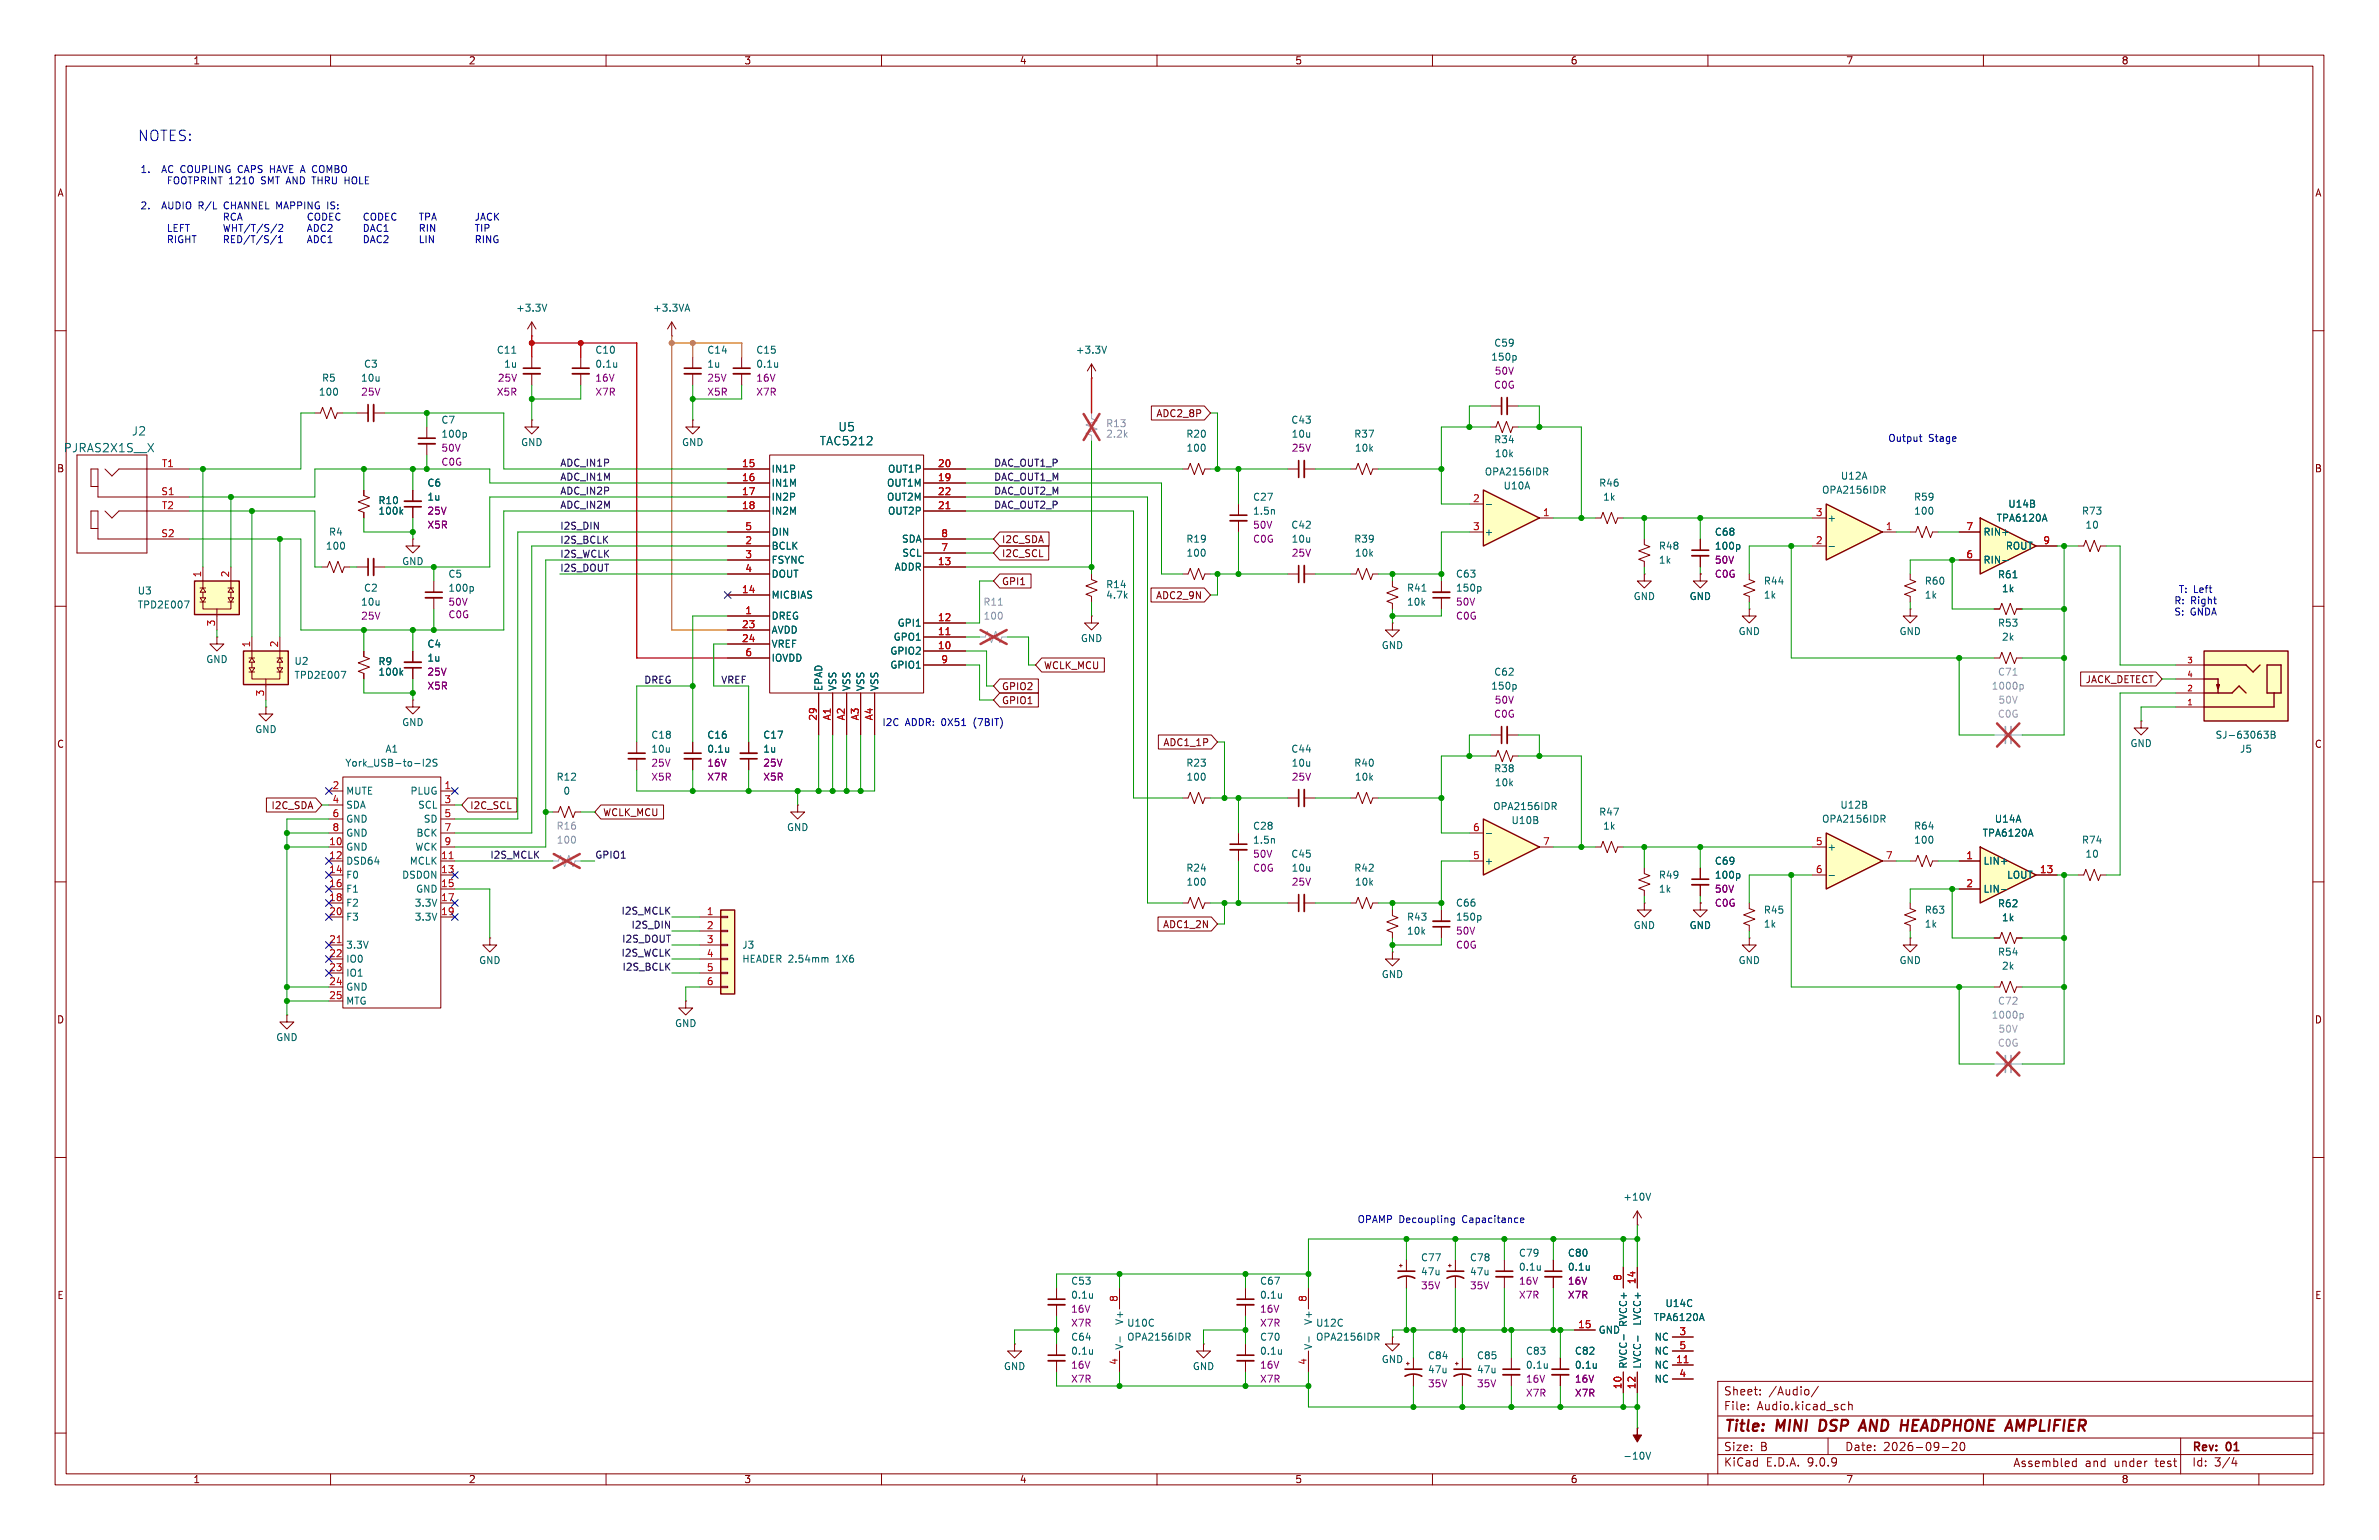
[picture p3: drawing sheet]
<svg xmlns="http://www.w3.org/2000/svg" width="432mm" height="279mm" viewBox="0 0 432 279" stroke-linecap="round" stroke-linejoin="round" font-family="sans-serif">
<defs><g id="words">
<g font-size="2.8" fill="#840000">
<text x="312.8" y="260.3">Title:</text>
<text x="322.5" y="260.3">MINI</text>
<text x="331.1" y="260.3">DSP</text>
<text x="339.3" y="260.3">AND HEADPHONE</text>
<text x="367.5" y="260.3">AMPLIFIER</text>
</g>
<text font-size="2.7" fill="#0000c2" x="25" y="25.8">NOTES:</text>
<g font-size="2.1" fill="#006464">
<text x="11.5" y="82.3">PJRAS2X1S__X</text>
<text x="23.8" y="79.2">J2</text>
<text x="148.7" y="81">TAC5212</text>
<text x="152.1" y="78.5">U5</text>
</g>
<g font-size="2.1" fill="#840000">
<text x="312.8" y="256.1">File:</text>
<text x="312.8" y="253.4">Sheet:</text>
<text x="318.9" y="256.1">Audio.kicad_sch</text>
<text x="321" y="253.4">/Audio/</text>
<text x="312.8" y="263.5">Size:</text>
<text x="319.5" y="263.5">B</text>
<text x="334.8" y="263.5">Date:</text>
<text x="341.8" y="263.5">2026-09-20</text>
<text x="397.8" y="263.7">Rev:</text>
<text x="404.2" y="263.7">01</text>
<text x="312.8" y="266.3">KiCad</text>
<text x="320.5" y="266.3">E.D.A.</text>
<text x="328.1" y="266.3">9.0.9</text>
<text x="364.1" y="266.4">Assembled</text>
<text x="377.2" y="266.4">and</text>
<text x="382.5" y="266.4">under</text>
<text x="390.1" y="266.4">test</text>
<text x="397.8" y="266.3">Id:</text>
<text x="401.9" y="266.3">3/4</text>
</g>
<g font-size="1.8" fill="#840000">
<text x="35" y="11.9">1</text>
<text x="85" y="11.9">2</text>
<text x="135" y="11.9">3</text>
<text x="185" y="11.9">4</text>
<text x="235" y="11.9">5</text>
<text x="285" y="11.9">6</text>
<text x="335" y="11.9">7</text>
<text x="385" y="11.9">8</text>
<text x="10.3" y="35.9">A</text>
<text x="420.1" y="35.9">A</text>
<text x="209.8" y="75.9">ADC2_8P</text>
<text x="10.3" y="85.9">B</text>
<text x="420.1" y="85.9">B</text>
<text x="181.8" y="101.3">I2C_SCL</text>
<text x="181.8" y="98.7">I2C_SDA</text>
<text x="181.8" y="106.4">GPI1</text>
<text x="209.7" y="108.9">ADC2_9N</text>
<text x="181.8" y="125.4">GPIO2</text>
<text x="189.4" y="121.6">WCLK_MCU</text>
<text x="378.5" y="124.1">JACK_DETECT</text>
<text x="181.8" y="128">GPIO1</text>
<text x="10.3" y="135.9">C</text>
<text x="211.1" y="135.6">ADC1_1P</text>
<text x="420.1" y="135.9">C</text>
<text x="49.2" y="147">I2C_SDA</text>
<text x="85.2" y="147">I2C_SCL</text>
<text x="109.4" y="148.3">WCLK_MCU</text>
<text x="211" y="168.6">ADC1_2N</text>
<text x="10.3" y="185.9">D</text>
<text x="420.1" y="185.9">D</text>
<text x="10.3" y="235.9">E</text>
<text x="420.1" y="235.9">E</text>
<text x="35" y="269.3">1</text>
<text x="85" y="269.3">2</text>
<text x="135" y="269.3">3</text>
<text x="185" y="269.3">4</text>
<text x="235" y="269.3">5</text>
<text x="285" y="269.3">6</text>
<text x="335" y="269.3">7</text>
<text x="385" y="269.3">8</text>
</g>
<g font-size="1.8" fill="#0000c2">
<text x="25.4" y="31.6">1.</text>
<text x="25.4" y="33.6">FOOTPRINT</text>
<text x="29.6" y="31.6">AC COUPLING</text>
<text x="41.5" y="33.6">1210</text>
<text x="43.7" y="31.6">CAPS HAVE A COMBO</text>
<text x="47.5" y="33.6">SMT AND THRU HOLE</text>
<text x="25.4" y="38.2">2.</text>
<text x="29.6" y="38.2">AUDIO R/L</text>
<text x="30.6" y="40.2">CODEC CODEC TPA JACK</text>
<text x="41.2" y="38.2">CHANNEL</text>
<text x="50.8" y="38.2">MAPPING</text>
<text x="60.3" y="38.2">IS:</text>
<text x="25.4" y="42.3">LEFT WHT/T/S/2 ADC2 DAC1 RIN TIP</text>
<text x="25.4" y="44.3">RIGHT RED/T/S/1 ADC1 DAC2 LIN RING</text>
<text x="342.6" y="80.4">Output</text>
<text x="350" y="80.4">Stage</text>
<text x="395.4" y="107.8">T: Left</text>
<text x="394.6" y="109.8">R:</text>
<text x="394.6" y="111.9">S:</text>
<text x="397.5" y="111.9">GNDA</text>
<text x="397.6" y="109.8">Right</text>
<text x="160.1" y="131.9">I2C</text>
<text x="164.3" y="131.9">ADDR: 0X51</text>
<text x="177" y="131.9">(7BIT)</text>
<text x="246.3" y="222.1">OPAMP Decoupling</text>
<text x="265.5" y="222.1">Capacitance</text>
</g>
<g font-size="1.8" fill="#006464">
<text x="93.6" y="56.7">+3.3V</text>
<text x="118.4" y="56.7">+3.3VA</text>
<text x="90.1" y="64.4">C11</text>
<text x="108" y="64.4">C10</text>
<text x="128.3" y="64.4">C14</text>
<text x="137.2" y="64.4">C15</text>
<text x="195.2" y="64.4">+3.3V</text>
<text x="270.6" y="65.6">150p</text>
<text x="271.1" y="63.1">C59</text>
<text x="57.8" y="72">100</text>
<text x="58.3" y="69.4">R5</text>
<text x="65.4" y="69.4">10u</text>
<text x="66" y="66.9">C3</text>
<text x="91.4" y="66.9">1u</text>
<text x="108" y="66.9">0.1u</text>
<text x="128.3" y="66.9">1u</text>
<text x="137.2" y="66.9">0.1u</text>
<text x="80" y="77.1">C7</text>
<text x="234.3" y="77.1">C43</text>
<text x="80" y="79.6">100p</text>
<text x="94.5" y="81.1">GND</text>
<text x="123.7" y="81.1">GND</text>
<text x="215.2" y="79.6">R20</text>
<text x="215.3" y="82.1">100</text>
<text x="234.3" y="79.6">10u</text>
<text x="245.7" y="79.6">R37</text>
<text x="245.8" y="82.1">10k</text>
<text x="271.1" y="80.6">R34</text>
<text x="271.2" y="83.2">10k</text>
<text x="77.5" y="88.5">C6</text>
<text x="140" y="86">IN1P</text>
<text x="140" y="88.5">IN1M</text>
<text x="160.9" y="88.5">OUT1M</text>
<text x="161.1" y="86">OUT1P</text>
<text x="269.4" y="86.5">OPA2156IDR</text>
<text x="272.8" y="89">U10A</text>
<text x="290.2" y="88.5">R46</text>
<text x="330.6" y="89.8">OPA2156IDR</text>
<text x="334" y="87.2">U12A</text>
<text x="68.6" y="91.7">R10</text>
<text x="68.6" y="93.6">100k</text>
<text x="77.5" y="91">1u</text>
<text x="140" y="91">IN2P</text>
<text x="140" y="93.6">IN2M</text>
<text x="160.9" y="91">OUT2M</text>
<text x="161.1" y="93.6">OUT2P</text>
<text x="227.3" y="91">C27</text>
<text x="227.3" y="93.6">1.5n</text>
<text x="290.9" y="91">1k</text>
<text x="331.6" y="94.8">+</text>
<text x="347.3" y="91">R59</text>
<text x="347.3" y="93.6">100</text>
<text x="362.3" y="94.8">TPA6120A</text>
<text x="364.4" y="92.3">U14B</text>
<text x="377.8" y="93.6">R73</text>
<text x="59" y="99.9">100</text>
<text x="59.6" y="97.4">R4</text>
<text x="140" y="97.4">DIN</text>
<text x="140" y="99.9">BCLK</text>
<text x="163.6" y="98.7">SDA</text>
<text x="163.7" y="101.2">SCL</text>
<text x="215.2" y="98.7">R19</text>
<text x="215.3" y="101.2">100</text>
<text x="234.3" y="96.1">C42</text>
<text x="234.3" y="98.7">10u</text>
<text x="245.7" y="98.7">R39</text>
<text x="245.8" y="101.2">10k</text>
<text x="269.4" y="97.4">+</text>
<text x="301" y="99.9">R48</text>
<text x="311.2" y="99.9">100p</text>
<text x="311.2" y="97.4">C68</text>
<text x="359.9" y="97.4">RIN+</text>
<text x="364" y="99.9">ROUT</text>
<text x="378.4" y="96.1">10</text>
<text x="66" y="107.5">C2</text>
<text x="72.9" y="102.7">GND</text>
<text x="81.3" y="105">C5</text>
<text x="81.3" y="107.5">100p</text>
<text x="140" y="102.5">FSYNC</text>
<text x="140" y="105">DOUT</text>
<text x="162.3" y="103.7">ADDR</text>
<text x="200.7" y="106.9">R14</text>
<text x="255.3" y="107.5">R41</text>
<text x="264.2" y="107.5">150p</text>
<text x="264.2" y="105">C63</text>
<text x="301" y="102.5">1k</text>
<text x="320" y="106.3">R44</text>
<text x="349.3" y="106.3">R60</text>
<text x="359.9" y="102.5">RIN-</text>
<text x="362.5" y="105.1">R61</text>
<text x="363.3" y="107.7">1k</text>
<text x="24.9" y="108.1">U3</text>
<text x="24.9" y="110.6">TPD2E007</text>
<text x="65.4" y="110.1">10u</text>
<text x="140" y="108.8">MICBIAS</text>
<text x="140" y="112.6">DREG</text>
<text x="162.8" y="113.9">GPI1</text>
<text x="200.7" y="108.8">4.7k</text>
<text x="255.3" y="110.1">10k</text>
<text x="296.4" y="109.1">GND</text>
<text x="306.6" y="109.1">GND</text>
<text x="320" y="108.8">1k</text>
<text x="349.3" y="108.8">1k</text>
<text x="362.5" y="113.9">R53</text>
<text x="77.5" y="117.7">C4</text>
<text x="140" y="115.2">AVDD</text>
<text x="140" y="117.7">VREF</text>
<text x="161.5" y="119">GPIO2</text>
<text x="162.1" y="116.4">GPO1</text>
<text x="196.1" y="116.7">GND</text>
<text x="250.7" y="118">GND</text>
<text x="315.5" y="115.4">GND</text>
<text x="344.7" y="115.4">GND</text>
<text x="363.3" y="116.4">2k</text>
<text x="37.3" y="120.5">GND</text>
<text x="53.3" y="120.8">U2</text>
<text x="53.3" y="123.4">TPD2E007</text>
<text x="68.6" y="120.9">R9</text>
<text x="68.6" y="122.8">100k</text>
<text x="77.5" y="120.2">1u</text>
<text x="140" y="120.2">IOVDD</text>
<text x="149.5" y="125.5" transform="rotate(-90 149.5 125.5)">EPAD</text>
<text x="152" y="125.5" transform="rotate(-90 152 125.5)">VSS</text>
<text x="154.5" y="125.5" transform="rotate(-90 154.5 125.5)">VSS</text>
<text x="157.1" y="125.5" transform="rotate(-90 157.1 125.5)">VSS</text>
<text x="159.6" y="125.5" transform="rotate(-90 159.6 125.5)">VSS</text>
<text x="161.5" y="121.5">GPIO1</text>
<text x="270.6" y="125.3">150p</text>
<text x="271.1" y="122.8">C62</text>
<text x="72.9" y="131.9">GND</text>
<text x="46.2" y="133.2">GND</text>
<text x="69.9" y="136.8">A1</text>
<text x="118.1" y="134.2">C18</text>
<text x="118.1" y="136.8">10u</text>
<text x="128.3" y="134.2">C16</text>
<text x="128.3" y="136.8">0.1u</text>
<text x="138.4" y="136.7">1u</text>
<text x="138.4" y="134.2">C17</text>
<text x="234.3" y="136.8">C44</text>
<text x="386.6" y="135.7">GND</text>
<text x="402" y="134.2">SJ-63063B</text>
<text x="406.5" y="136.8">J5</text>
<text x="62.6" y="139.3">York_USB-to-I2S</text>
<text x="100.9" y="141.8">R12</text>
<text x="215.2" y="139.3">R23</text>
<text x="215.3" y="141.8">100</text>
<text x="234.3" y="139.3">10u</text>
<text x="245.7" y="139.3">R40</text>
<text x="245.8" y="141.8">10k</text>
<text x="271.1" y="140.3">R38</text>
<text x="271.2" y="142.8">10k</text>
<text x="62.7" y="144.4">MUTE</text>
<text x="62.7" y="146.9">SDA</text>
<text x="62.7" y="149.5">GND</text>
<text x="74.4" y="144.4">PLUG</text>
<text x="75.8" y="146.9">SCL</text>
<text x="76.8" y="149.5">SD</text>
<text x="102.2" y="144.4">0</text>
<text x="270.9" y="147.2">OPA2156IDR</text>
<text x="274.2" y="149.7">U10B</text>
<text x="290.2" y="148.2">R47</text>
<text x="330.6" y="149.5">OPA2156IDR</text>
<text x="333.9" y="146.9">U12B</text>
<text x="362" y="149.5">U14A</text>
<text x="62.7" y="152">GND</text>
<text x="62.7" y="154.5">GND</text>
<text x="75.3" y="154.5">WCK</text>
<text x="75.5" y="152">BCK</text>
<text x="142.7" y="151">GND</text>
<text x="227.3" y="150.7">C28</text>
<text x="227.3" y="153.3">1.5n</text>
<text x="234.3" y="155.8">C45</text>
<text x="290.9" y="150.7">1k</text>
<text x="331.6" y="154.5">+</text>
<text x="347.3" y="150.7">R64</text>
<text x="347.3" y="153.3">100</text>
<text x="359.8" y="152">TPA6120A</text>
<text x="377.8" y="153.3">R74</text>
<text x="378.4" y="155.8">10</text>
<text x="62.7" y="157.1">DSD64</text>
<text x="62.7" y="159.6">F0</text>
<text x="72.9" y="159.6">DSDON</text>
<text x="74.3" y="157.1">MCLK</text>
<text x="215.2" y="158.3">R24</text>
<text x="215.3" y="160.9">100</text>
<text x="234.3" y="158.3">10u</text>
<text x="245.7" y="158.3">R42</text>
<text x="245.8" y="160.9">10k</text>
<text x="269.4" y="157.1">+</text>
<text x="301" y="159.6">R49</text>
<text x="311.2" y="159.6">100p</text>
<text x="311.2" y="157.1">C69</text>
<text x="359.9" y="157.1">LIN+</text>
<text x="364.2" y="159.6">LOUT</text>
<text x="62.7" y="162.2">F1</text>
<text x="62.7" y="164.7">F2</text>
<text x="62.7" y="167.2">F3</text>
<text x="75.2" y="164.7">3.3V</text>
<text x="75.2" y="167.2">3.3V</text>
<text x="75.4" y="162.2">GND</text>
<text x="255.3" y="167.2">R43</text>
<text x="264.2" y="167.2">150p</text>
<text x="264.2" y="164.7">C66</text>
<text x="301" y="162.2">1k</text>
<text x="320" y="166">R45</text>
<text x="349.3" y="166">R63</text>
<text x="359.9" y="162.2">LIN-</text>
<text x="362.5" y="164.8">R62</text>
<text x="363.3" y="167.3">1k</text>
<text x="62.7" y="172.3">3.3V</text>
<text x="134.6" y="172.3">J3</text>
<text x="255.3" y="169.8">10k</text>
<text x="296.4" y="168.8">GND</text>
<text x="306.6" y="168.8">GND</text>
<text x="320" y="168.5">1k</text>
<text x="349.3" y="168.5">1k</text>
<text x="362.5" y="173.6">R54</text>
<text x="62.7" y="174.9">IO0</text>
<text x="62.7" y="177.4">IO1</text>
<text x="62.7" y="179.9">GND</text>
<text x="86.9" y="175.1">GND</text>
<text x="134.6" y="174.9">HEADER 2.54mm</text>
<text x="151.8" y="174.9">1X6</text>
<text x="250.7" y="177.6">GND</text>
<text x="315.5" y="175.1">GND</text>
<text x="344.7" y="175.1">GND</text>
<text x="363.3" y="176.1">2k</text>
<text x="62.7" y="182.5">MTG</text>
<text x="50" y="189.1">GND</text>
<text x="122.4" y="186.5">GND</text>
<text x="294.5" y="218">+10V</text>
<text x="194.3" y="233.3">C53</text>
<text x="228.6" y="233.3">C67</text>
<text x="257.8" y="229">C77</text>
<text x="257.8" y="231.6">47u</text>
<text x="266.7" y="229">C78</text>
<text x="266.7" y="231.6">47u</text>
<text x="275.6" y="228.2">C79</text>
<text x="275.6" y="230.7">0.1u</text>
<text x="284.5" y="228.2">C80</text>
<text x="284.5" y="230.7">0.1u</text>
<text x="194.3" y="235.8">0.1u</text>
<text x="228.6" y="235.8">0.1u</text>
<text x="300.1" y="239.9">TPA6120A</text>
<text x="302.2" y="237.3">U14C</text>
<text x="194.3" y="243.4">C64</text>
<text x="194.3" y="246">0.1u</text>
<text x="204.1" y="245" transform="rotate(-90 204.1 245)">V-</text>
<text x="204.1" y="240.5" transform="rotate(-90 204.1 240.5)">V+</text>
<text x="204.5" y="240.9">U10C</text>
<text x="204.5" y="243.4">OPA2156IDR</text>
<text x="228.6" y="243.4">C70</text>
<text x="228.6" y="246">0.1u</text>
<text x="238.4" y="245" transform="rotate(-90 238.4 245)">V-</text>
<text x="238.4" y="240.5" transform="rotate(-90 238.4 240.5)">V+</text>
<text x="238.8" y="240.9">U12C</text>
<text x="238.8" y="243.4">OPA2156IDR</text>
<text x="276.9" y="246">C83</text>
<text x="285.8" y="246">C82</text>
<text x="290.1" y="242.2">GND</text>
<text x="295.5" y="240.9" transform="rotate(-90 295.5 240.9)">RVCC+</text>
<text x="298" y="240.6" transform="rotate(-90 298 240.6)">LVCC+</text>
<text x="300.2" y="243.4">NC</text>
<text x="300.2" y="246">NC</text>
<text x="182.1" y="248.8">GND</text>
<text x="216.4" y="248.8">GND</text>
<text x="250.7" y="247.5">GND</text>
<text x="259.1" y="246.8">C84</text>
<text x="259.1" y="249.4">47u</text>
<text x="268" y="246.8">C85</text>
<text x="268" y="249.4">47u</text>
<text x="276.9" y="248.5">0.1u</text>
<text x="285.8" y="248.5">0.1u</text>
<text x="295.5" y="248.4" transform="rotate(-90 295.5 248.4)">RVCC-</text>
<text x="298" y="248.4" transform="rotate(-90 298 248.4)">LVCC-</text>
<text x="300.2" y="248.5">NC</text>
<text x="300.2" y="251.1">NC</text>
<text x="294.5" y="265">-10V</text>
</g>
<g font-size="1.8" fill="#840084">
<text x="65.5" y="72">25V</text>
<text x="90.1" y="72">X5R</text>
<text x="90.3" y="69.4">25V</text>
<text x="108" y="69.4">16V</text>
<text x="108" y="72">X7R</text>
<text x="128.3" y="69.4">25V</text>
<text x="128.3" y="72">X5R</text>
<text x="137.2" y="69.4">16V</text>
<text x="137.2" y="72">X7R</text>
<text x="271.1" y="70.7">C0G</text>
<text x="271.2" y="68.2">50V</text>
<text x="80" y="82.1">50V</text>
<text x="234.4" y="82.1">25V</text>
<text x="80" y="84.7">C0G</text>
<text x="77.5" y="93.6">25V</text>
<text x="77.5" y="96.1">X5R</text>
<text x="227.3" y="98.7">C0G</text>
<text x="227.3" y="96.1">50V</text>
<text x="234.4" y="101.2">25V</text>
<text x="311.2" y="105">C0G</text>
<text x="311.2" y="102.5">50V</text>
<text x="65.5" y="112.6">25V</text>
<text x="81.3" y="112.4">C0G</text>
<text x="81.3" y="110.1">50V</text>
<text x="264.2" y="112.6">C0G</text>
<text x="264.2" y="110.1">50V</text>
<text x="77.5" y="122.8">25V</text>
<text x="77.5" y="125.3">X5R</text>
<text x="271.1" y="130.4">C0G</text>
<text x="271.2" y="127.9">50V</text>
<text x="118.1" y="139.3">25V</text>
<text x="118.1" y="141.8">X5R</text>
<text x="128.3" y="139.3">16V</text>
<text x="128.3" y="141.8">X7R</text>
<text x="138.4" y="139.3">25V</text>
<text x="138.4" y="141.8">X5R</text>
<text x="234.4" y="141.8">25V</text>
<text x="227.3" y="155.8">50V</text>
<text x="227.3" y="158.3">C0G</text>
<text x="234.4" y="160.9">25V</text>
<text x="311.2" y="164.7">C0G</text>
<text x="311.2" y="162.2">50V</text>
<text x="264.2" y="172.3">C0G</text>
<text x="264.2" y="169.8">50V</text>
<text x="275.6" y="233.3">16V</text>
<text x="284.5" y="233.3">16V</text>
<text x="194.3" y="238.4">16V</text>
<text x="228.6" y="238.4">16V</text>
<text x="257.8" y="234.1">35V</text>
<text x="266.7" y="234.1">35V</text>
<text x="275.6" y="235.8">X7R</text>
<text x="284.5" y="235.8">X7R</text>
<text x="194.3" y="240.9">X7R</text>
<text x="228.6" y="240.9">X7R</text>
<text x="194.3" y="248.5">16V</text>
<text x="194.3" y="251.1">X7R</text>
<text x="228.6" y="248.5">16V</text>
<text x="228.6" y="251.1">X7R</text>
<text x="259.1" y="251.9">35V</text>
<text x="268" y="251.9">35V</text>
<text x="276.9" y="251.1">16V</text>
<text x="285.8" y="251.1">16V</text>
<text x="276.9" y="253.6">X7R</text>
<text x="285.8" y="253.6">X7R</text>
</g>
<g font-size="1.8" fill="#989898">
<text x="200.7" y="77.7">R13</text>
<text x="200.7" y="79.6">2.2k</text>
<text x="178.4" y="110.1">R11</text>
<text x="178.4" y="112.6">100</text>
<text x="361.4" y="125.3">1000p</text>
<text x="362.6" y="122.8">C71</text>
<text x="100.9" y="150.7">R16</text>
<text x="101" y="153.3">100</text>
<text x="361.4" y="185">1000p</text>
<text x="362.6" y="182.5">C72</text>
</g>
<g font-size="1.8" fill="#a90000">
<text x="29.2" y="89.9">S1</text>
<text x="29.3" y="84.8">T1</text>
<text x="134.6" y="84.8">15</text>
<text x="134.6" y="87.4">16</text>
<text x="134.6" y="89.9">17</text>
<text x="170.1" y="84.8">20</text>
<text x="170.1" y="87.4">19</text>
<text x="170.1" y="89.9">22</text>
<text x="29.3" y="92.5">T2</text>
<text x="134.6" y="92.5">18</text>
<text x="170.1" y="92.5">21</text>
<text x="267.3" y="91.2">2</text>
<text x="280" y="93.7">1</text>
<text x="329.5" y="93.7">3</text>
<text x="29.2" y="97.5">S2</text>
<text x="135.2" y="96.3">5</text>
<text x="135.2" y="98.8">2</text>
<text x="135.2" y="101.3">3</text>
<text x="170.7" y="97.5">8</text>
<text x="170.7" y="100.1">7</text>
<text x="267.3" y="96.3">3</text>
<text x="329.5" y="98.8">2</text>
<text x="342.2" y="96.3">1</text>
<text x="356.8" y="96.3">7</text>
<text x="356.8" y="101.3">6</text>
<text x="370.8" y="98.8">9</text>
<text x="36.6" y="104.8" transform="rotate(-90 36.6 104.8)">1</text>
<text x="41.7" y="104.8" transform="rotate(-90 41.7 104.8)">2</text>
<text x="134.6" y="107.7">14</text>
<text x="135.2" y="103.9">4</text>
<text x="170.1" y="102.6">13</text>
<text x="39.1" y="113.7" transform="rotate(-90 39.1 113.7)">3</text>
<text x="135.2" y="111.5">1</text>
<text x="170.1" y="112.8">12</text>
<text x="45.5" y="117.5" transform="rotate(-90 45.5 117.5)">1</text>
<text x="50.5" y="117.5" transform="rotate(-90 50.5 117.5)">2</text>
<text x="134.6" y="114">23</text>
<text x="134.6" y="116.6">24</text>
<text x="135.2" y="119.1">6</text>
<text x="170.1" y="115.3">11</text>
<text x="170.1" y="117.9">10</text>
<text x="170.7" y="120.4">9</text>
<text x="48" y="126.4" transform="rotate(-90 48 126.4)">3</text>
<text x="148.3" y="130.9" transform="rotate(-90 148.3 130.9)">29</text>
<text x="150.9" y="130.8" transform="rotate(-90 150.9 130.8)">A1</text>
<text x="153.4" y="130.8" transform="rotate(-90 153.4 130.8)">A2</text>
<text x="156" y="130.8" transform="rotate(-90 156 130.8)">A3</text>
<text x="158.5" y="130.8" transform="rotate(-90 158.5 130.8)">A4</text>
<text x="60.3" y="143.3">2</text>
<text x="80.6" y="143.3">1</text>
<text x="60.3" y="145.8">4</text>
<text x="60.3" y="148.3">6</text>
<text x="80.6" y="145.8">3</text>
<text x="80.6" y="148.3">5</text>
<text x="59.6" y="153.4">10</text>
<text x="59.6" y="156">12</text>
<text x="60.3" y="150.9">8</text>
<text x="80" y="156">11</text>
<text x="80.6" y="150.9">7</text>
<text x="80.6" y="153.4">9</text>
<text x="267.3" y="156">5</text>
<text x="267.3" y="150.9">6</text>
<text x="280" y="153.4">7</text>
<text x="329.5" y="153.4">5</text>
<text x="342.2" y="156">7</text>
<text x="356.8" y="156">1</text>
<text x="59.6" y="158.5">14</text>
<text x="59.6" y="161">16</text>
<text x="80" y="158.5">13</text>
<text x="80" y="161">15</text>
<text x="329.5" y="158.5">6</text>
<text x="356.8" y="161">2</text>
<text x="370.2" y="158.5">13</text>
<text x="59.6" y="163.6">18</text>
<text x="59.6" y="166.1">20</text>
<text x="80" y="163.6">17</text>
<text x="80" y="166.1">19</text>
<text x="128.2" y="166.1">1</text>
<text x="59.6" y="171.2">21</text>
<text x="59.6" y="173.7">22</text>
<text x="128.2" y="168.7">2</text>
<text x="128.2" y="171.2">3</text>
<text x="128.2" y="173.7">4</text>
<text x="59.6" y="176.3">23</text>
<text x="59.6" y="178.8">24</text>
<text x="128.2" y="176.3">5</text>
<text x="128.2" y="178.8">6</text>
<text x="59.6" y="181.4">25</text>
<text x="294.4" y="232.5" transform="rotate(-90 294.4 232.5)">8</text>
<text x="296.9" y="233.1" transform="rotate(-90 296.9 233.1)">14</text>
<text x="202.9" y="236.3" transform="rotate(-90 202.9 236.3)">8</text>
<text x="237.2" y="236.3" transform="rotate(-90 237.2 236.3)">8</text>
<text x="286.3" y="241">15</text>
<text x="304.7" y="242.3">3</text>
<text x="304.7" y="244.9">5</text>
<text x="202.9" y="247.7" transform="rotate(-90 202.9 247.7)">4</text>
<text x="237.2" y="247.7" transform="rotate(-90 237.2 247.7)">4</text>
<text x="304.1" y="247.4">11</text>
<text x="304.7" y="249.9">4</text>
<text x="294.4" y="252.1" transform="rotate(-90 294.4 252.1)">10</text>
<text x="296.9" y="252.1" transform="rotate(-90 296.9 252.1)">12</text>
</g>
<g font-size="1.8" fill="#0f0f0f">
<text x="101.6" y="89.8">ADC_IN2P</text>
<text x="101.6" y="87.3">ADC_IN1M</text>
<text x="101.6" y="84.7">ADC_IN1P</text>
<text x="180.3" y="87.3">DAC_OUT1_M</text>
<text x="180.3" y="89.8">DAC_OUT2_M</text>
<text x="180.3" y="84.7">DAC_OUT1_P</text>
<text x="101.6" y="92.4">ADC_IN2M</text>
<text x="180.3" y="92.4">DAC_OUT2_P</text>
<text x="101.6" y="98.7">I2S_BCLK</text>
<text x="101.6" y="96.2">I2S_DIN</text>
<text x="101.6" y="101.3">I2S_WCLK</text>
<text x="101.6" y="103.8">I2S_DOUT</text>
<text x="116.8" y="124.1">DREG</text>
<text x="130.8" y="124.1">VREF</text>
<text x="88.9" y="155.9">I2S_MCLK</text>
<text x="107.9" y="155.9">GPIO1</text>
<text x="112.7" y="166">I2S_MCLK</text>
<text x="112.7" y="173.6">I2S_WCLK</text>
<text x="112.8" y="171.1">I2S_DOUT</text>
<text x="114.5" y="168.6">I2S_DIN</text>
<text x="112.9" y="176.2">I2S_BCLK</text>
</g>
<g font-size="1.8" fill="#a1a1a1">
<text x="362.5" y="130.4">C0G</text>
<text x="362.6" y="127.9">50V</text>
<text x="362.5" y="190.1">C0G</text>
<text x="362.6" y="187.6">50V</text>
</g>
<g font-size="1.4" fill="#a90000">
<text x="396.9" y="125.5">2</text>
<text x="396.9" y="122.9">4</text>
<text x="396.9" y="120.4">3</text>
<text x="396.9" y="128">1</text>
</g>
</g></defs>
<path d="M0 0h431.8v279.4h-431.8z" fill="#fff" stroke="#fff" stroke-width=".18"/>
<g fill="none" stroke="#840000" stroke-width=".18">
<path d="M10 10h411.8v259.4h-411.8zM12 12h407.8v255.4h-407.8zM60 10v2M110 10v2M160 10v2M210 10v2M260 10v2M310 10v2M360 10v2M410 10v2M10 60h2M419.8 60h2"/>
<path d="M214.6 85.1h1l.4-1 .8 2 .8-2 .7 2 .4-1h1M10 110h2M198.1 111.8v1.2h1.3l-1.3 1.3-1.3-1.3h1.3M198.1 111.8h.1M346.7 110.5v1.3h1.3l-1.3 1.2-1.3-1.2h1.3M346.7 110.5h.1M346.7 104.1v1.1l1 .3-2 .8 2 .8-2 .7 1 .4v1M361.9 110.5h1.1l.3-1 .8 2 .8-2 .7 2 .4-1h1M419.8 110h2M10 160h2M419.8 160h2M10 210h2"/>
<path d="M419.8 210h2M10 260h2M311.8 256.9h108M317.3 255.6v.2M317.3 254.9v.1M319.5 252.9v.2M319.5 252.2v.1M328.3 252.2v.7M330 251.5l-1.2 1.9M334.5 254.8l.4 .1M334.9 255.7l-.4 .1M335.5 254.9l.3-.1 .3 .1 .1 .9"/>
<path d="M335.5 254.3v1.5M419.7 250.6h-107.9v16.8M419.8 260h2M60 267.4v2M110 267.4v2M160 267.4v2M210 267.4v2M260 267.4v2M310 267.4v2M311.8 263.9h108M311.8 260.9h108M331.8 260.9v3"/>
<path d="M352.5 262.6h1.2M354.3 261.8l.6-.1 .2 .1 .1 .3-.9 1.1h.9M355.9 261.8l.2-.1a.8 .8 0 0 1 .5 .7 .8 .8 0 0 1-.5 .8l-.2-.2-.1-.4zM360 267.4v2M374.9 266h.6M374.9 265.2l.5-.1 .2 .3-.7 .2M376.7 265.1l-.4 .1-.2 .2 .1 .5 .5 .2M382.1 265.2l-.5-.1-.2 .3v.4l.1 .2h.6M388.6 265.2v.2l-.7 .2M389.3 265.1v1M389.4 265.2l-.1 .2M394.5 265.1h.6"/>
<path d="M394.7 264.6v1.3l.4 .2M395.8 260.9v6.5M405.5 264.4l-.4 1.1h.9M405.8 265v1M410 267.4v2"/>
</g>
<path d="M330.4 257.6l-.2 2h.5M337.3 259.6l1-2 .4 2M337.6 259h1M366.2 257.6l.4 1.4" fill="none" stroke="#840000" stroke-width=".4"/>
<path d="M365.4 104.8h.7" fill="none" stroke="#006464" stroke-width=".18"/>
<path d="M359.4 94l10.2 5.1-10.2 5z" fill="#ffffc2"/>
<path d="M359.4 94l10.2 5.1-10.2 5z" fill="none" stroke="#840000" stroke-width=".25"/>
<path d="M64.8 74.9h2M67.8 74.9h2M355.6 96.5h3.8M369.6 99.1h3.8M377.2 99.1h1l.4-1.1 .7 2.1 .8-2.1 .8 2.1 .4-1h1M355.6 101.6h3.8M214.6 144.8h1l.4-1 .8 2 .8-2 .7 2 .4-1h1M283.2 246.4v2M283.2 249.4v2.1" fill="none" stroke="#840000" stroke-width=".18"/>
<path d="M371.1 93.3l.4 1.3M363.5 101.7h1M289.7 247.4v.8M289.7 248.1v.1" fill="none" stroke="#006464" stroke-width=".18"/>
<path d="M66.8 73.4v3.1M281.7 248.4h3" fill="none" stroke="#840000" stroke-width=".3"/>
<path d="M67.8 73.4v3.1M281.7 249.4h3" fill="none" stroke="#840000" stroke-width=".33"/>
<path d="M44.2 118.1h8.1v6.1h-8.1z" fill="#ffffc2"/>
<path d="M44.2 118.1h8.1v6.1h-8.1z" fill="none" stroke="#840000" stroke-width=".25"/>
<g fill="none" stroke="#840000" stroke-width=".18">
<path d="M132.1 85.1h7.6M132.1 87.6h7.6M132.1 90.2h7.6M132.1 92.7h7.6M132.1 96.5h7.6M132.1 99.1h7.6M139.7 82.6h27.9v43.1h-27.9zM167.6 85.1h7.7M167.6 87.6h7.7M167.6 90.2h7.7M167.6 92.7h7.7M167.6 97.8h7.7"/>
<path d="M45.2 119.4h1M45.7 119.4l.5 .7h-1zM45.7 115.6v3.8M50.3 119.4h1M50.8 119.4l.5 .7h-1zM50.8 115.6v3.8M74.9 118.1v2M78.7 105.4v2M78.7 108.5v2M132.1 119.4h7.6M132.1 101.6h7.6M132.1 104.1h7.6"/>
<path d="M132.1 108h7.6M132.1 111.8h7.6M132.1 114.3h7.6M132.1 116.8h7.6M167.6 100.3h7.7M167.6 102.9h7.7M167.6 113h7.7M167.6 115.6h7.7M167.6 118.1h7.7M198.1 104.1v1.1l1 .3-2 .8 2 .8-2 .7 1 .4v1M214.6 104.1h1l.4-1 .8 2.1 .8-2.1 .7 2.1 .4-1.1h1M45.2 121.2h1l-.5 .7z"/>
<path d="M45.2 121.9h1M45.7 121.9v1.3h5.1v-1.3M45.7 120.1v1.1M48.3 128.3v1.2h1.2l-1.2 1.3-1.3-1.3h1.3M48.3 128.3h.1M48.3 123.2v3.8M50.3 121.2h1l-.5 .7zM50.3 121.9h1M50.8 120.1v1.1M74.9 127v1.3h1.3l-1.3 1.2-1.2-1.2h1.2M74.9 127h.1M74.9 121.2v2"/>
<path d="M135.9 134.6v2.1M135.9 137.7v2M148.6 125.7v7.7M151.1 125.7v7.7M153.7 125.7v7.7M156.2 125.7v7.7M158.7 125.7v7.7M167.6 120.7h7.7M144.8 146.1v1.2h1.2l-1.2 1.3-1.3-1.3h1.3M144.8 146.1h.1"/>
</g>
<path d="M85.7 106.4l.2 .3v.3l-.2 .3M61.9 121.8h.9l-.6 1.3" fill="none" stroke="#006464" stroke-width=".18"/>
<path d="M171.7 92.3h.7M171.7 115.2h.7" fill="none" stroke="#a90000" stroke-width=".18"/>
<path d="M77.2 107.4h3.1M73.4 121.2h3.1M134.4 137.7h3" fill="none" stroke="#840000" stroke-width=".3"/>
<path d="M77.2 108.5h3.1M73.4 120.1h3.1M134.4 136.7h3" fill="none" stroke="#840000" stroke-width=".33"/>
<path d="M130.8 165.1h2.5v15.2h-2.5z" fill="#ffffc2"/>
<path d="M130.8 165.1h2.5v15.2h-2.5z" fill="none" stroke="#840000" stroke-width=".25"/>
<g fill="none" stroke="#840000" stroke-width=".18">
<path d="M14 82.6h12.7v17.7h-12.7zM17.8 88.3h-1.3v-3.2h1.3v5.1h16.5M17.8 95.9h-1.3v-3.2h1.3v5.1h16.5M19 85.1l1.3 1.3 1.3-1.3h12.7M19 92.7l1.3 1.3 1.3-1.3h12.7M74.9 97.8v1.3h1.3l-1.3 1.2-1.2-1.2h1.2M74.9 97.8h.1M58.4 102.9h1l.4-1 .8 2 .7-2 .8 2 .4-1h1M64.8 102.9h2M66 118.1v1l1.1 .4-2.1 .8 2.1 .7-2.1 .8 1 .4v1M67.8 102.9h2M388.6 130.8v1.3h-1.3l1.3 1.3 1.3-1.3h-1.3"/>
<path d="M388.6 130.8h.1M59.7 143.5h2.5M59.7 146.1h2.5M59.7 148.6h2.5M59.7 151.1h2.5M59.7 153.7h2.5M59.7 156.2h2.5M59.7 158.8h2.5M62.2 141h17.8v41.9h-17.8zM80 143.5h2.5M80 146.1h2.5M80 148.6h2.5"/>
<path d="M80 151.1h2.5M80 153.7h2.5M80 156.2h2.5M80 158.8h2.5M346.7 156.2h1l.4-1 .8 2 .7-2 .8 2 .4-1h1M59.7 166.4h2.5M59.7 171.5h2.5M59.7 174h2.5M59.7 176.5h2.5M59.7 179.1h2.5M59.7 161.3h2.5M59.7 163.8h2.5"/>
<path d="M80 166.4h2.5M80 161.3h2.5M80 163.8h2.5M88.9 170.2v1.3h1.3l-1.3 1.2-1.3-1.2h1.3M88.9 170.2h.1M127 166.4h3.8M127 168.9h3.8M127 171.5h3.8M127 174h3.8M127 176.5h3.8M127 179.1h3.8M130.8 166.2h1.3v.3h-1.3z"/>
<path d="M130.8 168.8h1.3v.2h-1.3zM130.8 171.3h1.3v.3h-1.3zM130.8 173.9h1.3v.2h-1.3zM130.8 176.4h1.3v.3h-1.3zM130.8 178.9h1.3v.3h-1.3zM52.1 184.2v1.2h1.2l-1.2 1.3-1.3-1.3h1.3M52.1 184.2h.1M59.7 181.6h2.5M124.5 181.6v1.3h1.2l-1.2 1.3-1.3-1.3h1.3M124.5 181.6h.1"/>
</g>
<path d="M72.7 122l.4 .5M73.1 121.7l-.5 .4M76.8 137.7v1.3M77.4 137.9l.5-.2 .2 .4-.8 .9h.8M79.3 137.8l-.5-.1-.2 .2v.3l.6 .3 .1 .3-.2 .2-.5-.1M149.9 173.7l.4 .2v.7" fill="none" stroke="#006464" stroke-width=".18"/>
<path d="M66.8 101.3v3.1" fill="none" stroke="#840000" stroke-width=".3"/>
<path d="M67.8 101.3v3.1" fill="none" stroke="#840000" stroke-width=".33"/>
<path d="M81.5 155.8h.7M61.2 171h.7" fill="none" stroke="#a90000" stroke-width=".18"/>
<path d="M400 118.1h15.3v12.7h-15.3z" fill="#ffffc2"/>
<path d="M400 118.1h15.3v12.7h-15.3zM400 125.7h5.1l1.3-1.2 1.3 1.2M400 120.7h7.7l1.2 1.2 1.3-1.2M400 123.2h2.6v2.5M411.5 120.7h2.5v5h-2.5zM412.7 125.7v2.6h-12.7" fill="none" stroke="#840000" stroke-width=".25"/>
<path d="M402.3 124.2h.5l-.2 .8z" fill="#840000" stroke="#840000" stroke-width=".25"/>
<path d="M270.5 77.5h1l.4-1 .8 2 .7-2 .8 2 .4-1h1M270.5 73.7h2M273.6 73.7h2M395 128.3h5M395 125.7h5M395 123.2h5M395 120.7h5M377.2 158.8h1l.4-1.1 .7 2.1 .8-2.1 .8 2.1 .4-1h1" fill="none" stroke="#840000" stroke-width=".18"/>
<path d="M275 64.5l.2 .2v.4l-.2 .2M410.9 132.7h.8l-.4 .4 .3 .2 .1 .4-.3 .2h-.3M412.2 132.7h.5l.2 .2-.2 .4 .2 .1 .1 .3-.3 .2h-.5zM412.2 133.3h.5" fill="none" stroke="#006464" stroke-width=".18"/>
<path d="M364 131.8v3.1" fill="none" stroke="#a1a1a1" stroke-width=".3"/>
<path d="M365 131.8v3.1" fill="none" stroke="#a1a1a1" stroke-width=".33"/>
<path d="M361.9 133.4h2.1M365 133.4h2" fill="none" stroke="#a1a1a1" stroke-width=".18"/>
<path d="M365.4 122.5h.7M366.8 124.2l.3 .1 .1 .1v.5l-.4 .1" fill="none" stroke="#989898" stroke-width=".18"/>
<path d="M362.5 131.3l4 4.1M366.5 131.3l-4 4.1" fill="none" stroke="#e12e31" stroke-width=".46"/>
<path d="M272.5 72.1v3.1" fill="none" stroke="#840000" stroke-width=".3"/>
<path d="M273.6 72.1v3.1" fill="none" stroke="#840000" stroke-width=".33"/>
<path d="M269.2 88.9l10.2 5.1-10.2 5.1z" fill="#ffffc2"/>
<path d="M269.2 88.9l10.2 5.1-10.2 5.1z" fill="none" stroke="#840000" stroke-width=".25"/>
<path d="M233.7 85.1h2M236.7 85.1h2.1M266.7 96.5h2.5M266.7 91.4h2.5M279.4 94h2.5M289.6 94h1l.4-1 .7 2 .8-2 .7 2 .4-1h1M252.7 105.4v1l1 .4-2 .8 2 .7-2 .8 1 .4v1M261.6 105.4v2M261.6 108.5v2M270.5 137.2h1l.4-1.1 .8 2.1 .7-2.1 .8 2.1 .4-1h1M233.7 144.8h2M236.7 144.8h2.1" fill="none" stroke="#840000" stroke-width=".18"/>
<path d="M269.8 91.5h.9M280.2 84.9h.5l.2 .2-.1 .4-.6 .1M280.5 85.6l.4 .6M258.1 107.3h.7M268.6 106.4l.2 .2v.4l-.2 .3" fill="none" stroke="#006464" stroke-width=".18"/>
<path d="M235.7 83.6v3M260.1 108.5h3M235.7 143.3v3" fill="none" stroke="#840000" stroke-width=".3"/>
<path d="M236.7 83.6v3M260.1 107.4h3M236.7 143.3v3" fill="none" stroke="#840000" stroke-width=".33"/>
<path d="M35.3 105.4h8.1v6.1h-8.1z" fill="#ffffc2"/>
<path d="M35.3 105.4h8.1v6.1h-8.1z" fill="none" stroke="#840000" stroke-width=".25"/>
<g fill="none" stroke="#840000" stroke-width=".18">
<path d="M96.5 58.4l-.7 1.3M96.5 58.4l.8 1.3M96.5 58.4v2.6M121.9 58.4l-.7 1.3M121.9 58.4l.8 1.3M121.9 58.4v2.6M57.1 74.9h1.1l.3-1 .8 2 .8-2 .7 2 .4-1h1M77.5 77.5v2M96.5 61h.1M121.9 61h.1M66 88.9v1l1.1 .4-2.1 .8 2.1 .7-2.1 .8 1 .4v1M74.9 88.9v2"/>
<path d="M74.9 91.9v2.1M77.5 80.5v2.1M224.8 91.4v2.1M224.8 94.5v2M245.1 85.1h1l.4-1 .8 2 .7-2 .8 2 .4-1h1M36.3 108.5h1l-.5 .7zM36.3 109.2h1M36.3 106.7h1M36.8 106.7l.5 .7h-1zM36.8 109.2v1.3h5.1v-1.3M36.8 102.9v3.8M36.8 107.4v1.1"/>
<path d="M39.4 115.6v1.2h1.2l-1.2 1.3-1.3-1.3h1.3M39.4 115.6h.1M39.4 110.5v3.8M41.4 108.5h1l-.5 .7zM41.4 109.2h1M41.4 106.7h1M41.9 106.7l.5 .7h-1zM41.9 102.9v3.8M41.9 107.4v1.1M233.7 104.1h2M236.7 104.1h2.1M245.1 104.1h1l.4-1 .8 2.1 .7-2.1 .8 2.1 .4-1.1h1"/>
<path d="M252.7 113v1.3h1.3l-1.3 1.3-1.2-1.3h1.2M252.7 113h.1M361.9 119.4h1.1l.3-1 .8 2 .8-2 .7 2 .4-1h1M281.9 228.6v2M281.9 231.6v2.1M294.6 229.9v3.8M297.2 229.9v3.8M274.3 246.4v2M274.3 249.4v2.1M285.7 241.3h3.9M294.6 248.9v3.8M297.2 248.9v3.8"/>
<path d="M303.5 247.7h3.8M303.5 242.6h3.8M303.5 245.1h3.8M303.5 250.2h3.8"/>
</g>
<g fill="none" stroke="#006464" stroke-width=".18">
<path d="M99.2 55.2l-.4 1.3M124.5 56.1h.6M124.8 55.2l.4 1.3M84.4 78.5l.3 .2v.4l-.3 .2M72.7 92.8l.4 .5M73.1 92.4l-.5 .5M231.3 92.5v.8M33.5 109h.8l-.5 1.3M288.5 229.6v.9M288.5 230.3l-.1 .1M308.9 238.3l.4 1.3M280.8 247.4v.8"/>
<path d="M280.8 248.1v.1M294.7 242.1v1M297.3 242.4v1"/>
</g>
<path d="M75.9 79.5h3.1M73.4 91.9h3.1M223.3 93.5h3M235.7 102.6v3.1M280.4 230.6h3.1M272.8 248.4h3" fill="none" stroke="#840000" stroke-width=".3"/>
<path d="M73.4 90.9h3.1M75.9 80.5h3.1M223.3 94.5h3M236.7 102.6v3.1M280.4 231.6h3.1M272.8 249.4h3" fill="none" stroke="#840000" stroke-width=".33"/>
<path d="M198.1 74.9v1l1 .4-2 .8 2 .8-2 .7 1 .4v1M177.8 115.6h1l.4-1 .8 2 .7-2 .8 2 .4-1h1" fill="none" stroke="#a1a1a1" stroke-width=".18"/>
<path d="M196.7 75.1l2.9 4.7M199.6 75.1l-2.9 4.7M178 114.3l4.7 2.5M182.7 114.3l-4.7 2.5" fill="none" stroke="#e12e31" stroke-width=".46"/>
<path d="M181.2 109.8h.7" fill="none" stroke="#989898" stroke-width=".18"/>
<path d="M305.7 247.2h.7" fill="none" stroke="#a90000" stroke-width=".18"/>
<path d="M331.5 91.4l10.1 5.1-10.1 5.1z" fill="#ffffc2"/>
<path d="M331.5 91.4l10.1 5.1-10.1 5.1z" fill="none" stroke="#840000" stroke-width=".25"/>
<g fill="none" stroke="#840000" stroke-width=".18">
<path d="M125.7 64.8v2M125.7 67.8v2.1M328.9 94h2.6M328.9 99.1h2.6M341.6 96.5h2.6M346.7 96.5h1l.4-1 .8 2 .7-2 .8 2 .4-1h1M317.5 110.5v1.3h1.3l-1.3 1.2-1.3-1.2h1.3M317.5 110.5h.1M317.5 104.1v1.1l1 .3-2 .8 2 .8-2 .7 1 .4v1M224.8 151.1v2.1M224.8 154.2v2M297.2 219.7l-.8 1.3"/>
<path d="M297.2 219.7l.7 1.3M297.2 219.7v2.6M297.2 222.3h.1M297.2 259.1h.1"/>
</g>
<path d="M332 99.2h1M341.4 88.2h.5l.2 .3-.1 .3-.6 .1M341.7 88.9l.4 .6M231.3 152.2v.8M299.6 216.5l-.4 1.2M298.8 263.5l.4 1.2 .4-1.2" fill="none" stroke="#006464" stroke-width=".18"/>
<path d="M124.2 66.8h3.1M223.3 153.2h3" fill="none" stroke="#840000" stroke-width=".3"/>
<path d="M124.2 67.8h3.1M223.3 154.2h3" fill="none" stroke="#840000" stroke-width=".33"/>
<path d="M297.2 259.1v1.3h.7l-.7 1.2-.8-1.2h.8z" fill="#840000" stroke="#840000" stroke-width=".18"/>
<path d="M269.2 148.6l10.2 5.1-10.2 5.1z" fill="#ffffc2"/>
<path d="M269.2 148.6l10.2 5.1-10.2 5.1z" fill="none" stroke="#840000" stroke-width=".25"/>
<g fill="none" stroke="#840000" stroke-width=".18">
<path d="M105.4 64.8v2M105.4 67.8v2.1M125.7 76.2v1.3h1.3l-1.3 1.2-1.2-1.2h1.2M125.7 76.2h.1M134.6 64.8v2M134.6 67.8v2.1M198.1 68.6h.1M198.1 66l-.7 1.3M198.1 66l.8 1.3M198.1 66v2.6M298.4 97.8v1l1.1 .4-2.1 .7 2.1 .8-2.1 .8 1 .4v1M308.6 97.8v2"/>
<path d="M298.4 104.1v1.3h1.3l-1.3 1.3-1.2-1.3h1.2M298.4 104.1h.1M308.6 104.1v1.3h1.3l-1.3 1.3-1.3-1.3h1.3M308.6 104.1h.1M308.6 100.8v2.1M115.6 134.6v2.1M115.6 137.7v2M125.7 134.6v2.1M125.7 137.7v2M270.5 133.4h2M273.6 133.4h2M100.3 147.3h1l.4-1 .8 2 .8-2 .7 2 .4-1h1"/>
<path d="M245.1 144.8h1l.4-1 .8 2 .7-2 .8 2 .4-1h1M266.7 156.2h2.5M266.7 151.1h2.5M279.4 153.7h2.5M289.6 153.7h1l.4-1 .7 2 .8-2 .7 2 .4-1h1M308.6 157.5v2M214.6 163.8h1l.4-1 .8 2 .8-2 .7 2 .4-1h1M233.7 163.8h2M236.7 163.8h2.1M245.1 163.8h1l.4-1 .8 2 .7-2 .8 2 .4-1h1M252.7 172.7v1.3h1.3l-1.3 1.3-1.2-1.3h1.2M252.7 172.7h.1"/>
<path d="M252.7 165.1v1l1 .4-2 .8 2 .7-2 .8 1 .4v1M261.6 165.1v2M261.6 168.1v2.1M308.6 163.8v1.3h1.3l-1.3 1.3-1.3-1.3h1.3M308.6 163.8h.1M308.6 160.5v2.1M317.5 170.2v1.3h1.3l-1.3 1.2-1.3-1.2h1.3M317.5 170.2h.1M317.5 163.8v1l1 .4-2 .8 2 .8-2 .7 1 .4v1M361.9 179.1h1.1l.3-1 .8 2 .8-2 .7 2 .4-1h1M361.9 170.2h1.1l.3-1 .8 2 .8-2 .7 2 .4-1h1M264.2 247.4h.5"/>
<path d="M264.4 247.1v.6M265.4 246.4v2M265.4 249.4v2.1"/>
</g>
<g fill="none" stroke="#006464" stroke-width=".18">
<path d="M111.9 65.8v.8M111.9 66.5v.1M141.1 65.8v.8M141.1 66.5v.1M200.8 62.8l-.4 1.3M315.6 98.8l.2 .2v.4l-.2 .2M132.3 135.6v.9M132.3 136.4h-.1M275 124.2l.2 .2v.4l-.2 .2M269.8 151.2h.9M281.7 145.6h.5l.3 .3-.2 .3-.6 .1M282 146.3l.5 .6"/>
<path d="M315.6 158.5l.2 .2v.4l-.2 .2M268.6 166.1l.2 .2v.4l-.2 .2"/>
</g>
<path d="M103.9 66.8h3M133.1 66.8h3M307.1 99.8h3M114 136.7h3.1M124.2 136.7h3.1M272.5 131.8v3.1M307.1 159.5h3M235.7 162.3v3.1M260.1 168.1h3M263.9 249.7a3.2 3.2 0 0 1 3.1 0M263.9 248.4h3.1" fill="none" stroke="#840000" stroke-width=".3"/>
<path d="M103.9 67.8h3M133.1 67.8h3M307.1 100.8h3M114 137.7h3.1M124.2 137.7h3.1M273.6 131.8v3.1M236.7 162.3v3.1M260.1 167.1h3M307.1 160.5h3" fill="none" stroke="#840000" stroke-width=".33"/>
<path d="M364 191.5v3.1" fill="none" stroke="#a1a1a1" stroke-width=".3"/>
<path d="M365 191.5v3.1" fill="none" stroke="#a1a1a1" stroke-width=".33"/>
<path d="M100.3 156.2h1l.4-1 .8 2 .8-2 .7 2 .4-1h1M361.9 193h2.1M365 193h2" fill="none" stroke="#a1a1a1" stroke-width=".18"/>
<path d="M366.8 183.9h.3l.1 .2v.5l-.4 .1" fill="none" stroke="#989898" stroke-width=".18"/>
<path d="M100.5 154.9l4.7 2.6M105.2 154.9l-4.7 2.6M362.5 190.9l4 4.2M366.5 190.9l-4 4.2" fill="none" stroke="#e12e31" stroke-width=".46"/>
<path d="M359.4 153.7l10.2 5.1-10.2 5z" fill="#ffffc2"/>
<path d="M359.4 153.7l10.2 5.1-10.2 5z" fill="none" stroke="#840000" stroke-width=".25"/>
<path d="M355.6 156.2h3.8M369.6 158.8h3.8M346.7 163.8v1l1 .4-2 .8 2 .8-2 .7 1 .4v1M355.6 161.3h3.8" fill="none" stroke="#840000" stroke-width=".18"/>
<path d="M368.6 150.4l.4 1.3M363.3 161.4h1" fill="none" stroke="#006464" stroke-width=".18"/>
<path d="M331.5 151.1l10.1 5.1-10.1 5.1z" fill="#ffffc2"/>
<path d="M331.5 151.1l10.1 5.1-10.1 5.1z" fill="none" stroke="#840000" stroke-width=".25"/>
<g fill="none" stroke="#840000" stroke-width=".18">
<path d="M96.5 76.2v1.3h1.3l-1.3 1.2-1.3-1.2h1.3M96.5 76.2h.1M96.5 64.8v2M96.5 67.8v2.1M209 73.7h9.6l1.1 1.2-1.1 1.3h-9.6zM66 88.9v1M66 93v1M74.9 88.9v2M74.9 91.9v2.1M132.1 99.1h7.6M132.1 96.5h7.6M132.1 85.1h7.6"/>
<path d="M132.1 87.6h7.6M132.1 90.2h7.6M132.1 92.7h7.6M167.6 85.1h7.7M167.6 87.6h7.7M167.6 90.2h7.7M167.6 92.7h7.7M167.6 97.8h7.7M181.5 99.1h8.8v2.5h-8.8l-1.2-1.3zM181.5 96.5h8.9v2.6h-8.9l-1.2-1.3zM308.6 97.8v2M355.6 96.5h3.8"/>
<path d="M369.6 99.1h3.8M66 118.1v1M74.9 118.1v2M132.1 101.6h7.6M132.1 104.1h7.6M132.1 108h7.6M132.1 111.8h7.6M132.1 114.3h7.6M132.1 116.8h7.6M132.1 119.4h7.6M167.6 100.3h7.7M167.6 102.9h7.7"/>
<path d="M167.6 113h7.7M167.6 115.6h7.7M167.6 118.1h7.7M181.5 104.1h5.6v2.6h-5.6l-1.2-1.3zM189.1 119.4h11.3v2.5h-11.3l-1.1-1.2zM208.9 106.7h9.7l1.1 1.3-1.1 1.2h-9.7zM308.6 104.1h.1M308.6 100.8v2.1M355.6 101.6h3.8M361.9 110.5h1.1M366 110.5h1M66 122.2v1"/>
<path d="M74.9 121.2v2M125.7 134.6v2.1M125.7 137.7v2M135.9 134.6v2.1M135.9 137.7v2M148.6 125.7v7.7M151.1 125.7v7.7M153.7 125.7v7.7M156.2 125.7v7.7M158.7 125.7v7.7M167.6 120.7h7.7M181.5 123.2h7v2.5h-7l-1.2-1.2z"/>
<path d="M181.5 125.7h7v2.6h-7l-1.2-1.3zM210.2 133.3h9.7l1.1 1.3-1.1 1.3h-9.7zM377.6 121.9h13.7l1.1 1.3-1.1 1.3h-13.7zM48.4 144.8h8.9l1.1 1.3-1.1 1.2h-8.9zM84.9 144.8h8.9v2.5h-8.9l-1.1-1.2zM109.1 146h11.3v2.6h-11.3l-1.2-1.3zM298.4 157.5v1l1.1 .4-2.1 .7 2.1 .8-2.1 .8 1 .3v1.1M308.6 157.5v2M328.9 153.7h2.6M328.9 158.8h2.6M341.6 156.2h2.6M355.6 156.2h3.8"/>
<path d="M369.6 158.8h3.8M210.2 166.4h9.7l1.1 1.2-1.1 1.3h-9.7zM298.4 163.8v1.3h1.3l-1.3 1.3-1.2-1.3h1.2M298.4 163.8h.1M308.6 163.8h.1M308.6 160.5v2.1M346.7 170.2v1.3h1.3l-1.3 1.2-1.3-1.2h1.3M346.7 170.2h.1M355.6 161.3h3.8M361.9 170.2h1.1M366 170.2h1M191.8 233.7v2"/>
<path d="M191.8 236.7v2.1M203.2 233.7v3.8M226.1 233.7v2M226.1 236.7v2.1M237.5 233.7v3.8M254 229.6h.5M254.3 229.4v.5M255.3 228.6v2M255.3 231.6v2.1M262.9 229.6h.5M263.1 229.4v.5M264.2 228.6v2"/>
<path d="M264.2 231.6v2.1M273 228.6v2M273 231.6v2.1M281.9 228.6v2M281.9 231.6v2.1M294.6 229.9v3.8M297.2 229.9v3.8M184.1 243.8v1.3h1.3l-1.3 1.3-1.2-1.3h1.2M184.1 243.8h.1M191.8 243.8v2.1M191.8 246.9v2M203.2 245.1v3.8"/>
<path d="M218.4 243.8v1.3h1.3l-1.3 1.3-1.2-1.3h1.2M218.4 243.8h.1M226.1 243.8v2.1M226.1 246.9v2M237.5 245.1v3.8M252.7 242.6v1.2h1.3l-1.3 1.3-1.2-1.3h1.2M252.7 242.6h.1M255.3 247.4h.5M255.5 247.1v.6M256.5 246.4v2M256.5 249.4v2.1M283.2 246.4v2"/>
<path d="M283.2 249.4v2.1M285.7 241.3h3.9M294.6 248.9v3.8M297.2 248.9v3.8M303.5 247.7h3.8M303.5 242.6h3.8M303.5 245.1h3.8M303.5 250.2h3.8"/>
</g>
<g fill="none" stroke="#006464" stroke-width=".18">
<path d="M92.9 64.1h.7M72.7 92.8l.4 .5M73.1 92.4l-.5 .5M315.6 98.8l.2 .2v.4l-.2 .2M371.1 93.3l.4 1.3M363.5 101.7h1M365.4 104.8h.7M72.7 122l.4 .5M73.1 121.7l-.5 .4M132.3 135.6v.9M132.3 136.4h-.1M315.6 158.5l.2 .2v.4l-.2 .2"/>
<path d="M332 158.8h1M341.4 147.9h.5l.2 .2-.1 .4-.6 .1M341.7 148.6l.4 .6M368.6 150.4l.4 1.3M363.3 161.4h1M198.3 234.7v.8M198.3 235.4l-.1 .1M232.6 234.7v.8M232.6 235.4l-.1 .1M279.6 229.6v.9M279.6 230.3l-.1 .1M288.5 229.6v.9"/>
<path d="M288.5 230.3l-.1 .1M308.9 238.3l.4 1.3M198.3 244.8v.9M198.3 245.6h-.1M203.3 242.5v1M215.3 241.9h.5l.2 .2-.1 .4h-.6M215.6 242.5l.4 .6M232.6 244.8v.9M232.6 245.6h-.1M237.6 242.5v1M249.6 241.9h.5l.2 .2-.1 .4h-.6M249.9 242.5l.4 .6"/>
<path d="M289.7 247.4v.8M289.7 248.1v.1M294.7 242.1v1M297.3 242.4v1"/>
</g>
<path d="M95 66.8h3M190.2 235.7h3.1M224.5 235.7h3.1M253.7 231.9a3.2 3.2 0 0 1 3.1 0M253.7 230.6h3.1M262.6 231.9a3.2 3.2 0 0 1 3.1 0M262.6 230.6h3.1M271.5 230.6h3.1M190.2 245.9h3.1M224.5 245.9h3.1M255 249.7a3.2 3.2 0 0 1 3.1 0M255 248.4h3.1" fill="none" stroke="#840000" stroke-width=".3"/>
<path d="M95 67.8h3M190.2 236.7h3.1M224.5 236.7h3.1M271.5 231.6h3.1M190.2 246.9h3.1M224.5 246.9h3.1" fill="none" stroke="#840000" stroke-width=".33"/>
<g fill="none" stroke="#009600" stroke-width=".18">
<path d="M57.1 74.9h-2.5v10.2h-20.3M62.2 74.9h2.6M69.8 74.9h21.6v10.2h40.7M77.5 74.9v2.6M96.5 69.9v6.3M105.4 69.9v2.5h-8.9M125.7 69.9v6.3M134.6 69.9v2.5h-8.9M219.7 74.9h1.3v10.2M270.5 77.5h-8.9v13.9h5.1M270.5 73.7h-3.8v3.8M275.6 77.5h11.4v16.5"/>
<path d="M275.6 73.7h3.8v3.8M34.3 92.7h22.8v10.2h1.3M36.8 85.1v17.8M41.9 90.2v12.7M45.7 92.7v22.9M50.8 97.8v17.8M66 94v2.5h8.9M66 85.1v3.8M74.9 85.1v3.8M74.9 94v3.8M77.5 82.6v2.5M132.1 99.1h-35.6v52h-14"/>
<path d="M132.1 96.5h-38.1v52.1h-11.5M132.1 92.7h-40.7v21.6h-36.8v-16.5h-20.3M132.1 90.2h-43.2v12.7h-19.1M132.1 87.6h-43.2v-2.5h-31.8v5.1h-22.8M175.3 90.2h33v73.6h6.3M175.3 87.6h35.5v16.5h3.8M175.3 92.7h30.4v52.1h8.9M175.3 85.1h39.3M175.3 97.8h5M198.1 80v24.1M219.7 85.1h14M224.8 85.1v6.3"/>
<path d="M224.8 96.5v7.6M238.8 85.1h6.3M250.2 85.1h11.4M266.7 96.5h-5.1v8.9M281.9 94h7.7M294.6 94h34.3M298.4 94v3.8M308.6 94v3.8M325.1 99.1v20.3h36.8M328.9 99.1h-11.4v5M344.2 96.5h2.5M351.8 96.5h3.8"/>
<path d="M373.4 99.1h3.8M374.6 99.1v34.3h-7.6M382.3 99.1h2.5v21.6h10.2M39.4 114.3v1.3M63.5 102.9h1.3M66 114.3v3.8M74.9 114.3v3.8M78.7 102.9v2.5M78.7 110.5v3.8M101.6 104.1h30.5M132.1 101.6h-33v52.1h-16.6M132.1 111.8h-6.4v22.8"/>
<path d="M132.1 116.8h-2.6v7.7h6.4v10.1M175.3 102.9h22.8M175.3 115.6h2.5M175.3 118.1h3.8v6.4h1.2M175.3 100.3h5M180.3 105.4h-2.5v7.6h-2.5M182.9 115.6h3.8v5.1h1.3M198.1 109.2v2.6M219.7 104.1h14M221 104.1v3.9h-1.3M238.8 104.1h6.3M250.2 104.1h11.4"/>
<path d="M252.7 104.1v1.3M252.7 110.5v2.5M261.6 110.5v1.3h-8.9M298.4 102.9v1.2M308.6 102.9v1.2M317.5 109.2v1.3M346.7 109.2v1.3M354.3 101.6v8.9h7.6M355.6 101.6h-8.9v2.5M355.6 119.4v14h6.3M367 119.4h7.6M367 110.5h7.6"/>
<path d="M48.3 127v1.3M66 123.2v2.5h8.9M74.9 123.2v3.8M125.7 139.7v3.8M125.7 124.5h-10.1v10.1M135.9 139.7v3.8M148.6 133.4v10.1M151.1 133.4v10.1M153.7 133.4v10.1M156.2 133.4v10.1M158.7 133.4v10.1h-43.1v-3.8M175.3 120.7h2.5v6.3h2.5"/>
<path d="M221 134.6h1.2v10.2M270.5 137.2h-8.9v13.9h5.1M270.5 133.4h-3.8v3.8M275.6 137.2h11.4v16.5M275.6 133.4h3.8v3.8M392.4 123.2h2.6M395 125.7h-10.2v33.1h-2.5M395 128.3h-6.4v2.5M52.1 151.1h7.6M52.1 153.7h7.6M58.4 146.1h1.3M59.7 148.6h-7.6v35.6"/>
<path d="M82.5 156.2h17.8M82.5 146.1h1.3M99.1 147.3h1.2M105.4 156.2h2.5M105.4 147.3h2.5M144.8 143.5v2.6M219.7 144.8h14M224.8 144.8v6.3M224.8 156.2v7.6M238.8 144.8h6.3M250.2 144.8h11.4M266.7 156.2h-5.1v8.9"/>
<path d="M281.9 153.7h7.7M294.6 153.7h34.3M298.4 153.7v3.8M308.6 153.7v3.8M325.1 158.8v20.3h36.8M328.9 158.8h-11.4v5M344.2 156.2h2.5M351.8 156.2h3.8M373.4 158.8h3.8M374.6 158.8v34.2h-7.6M52.1 179.1h7.6M82.5 161.3h6.4v8.9"/>
<path d="M121.9 171.5h5.1M121.9 176.5h5.1M121.9 174h5.1M121.9 168.9h5.1M121.9 166.4h5.1M127 179.1h-2.5v2.5M219.7 163.8h14M222.2 163.8v3.8h-1.2M238.8 163.8h6.3M250.2 163.8h11.4M252.7 163.8v1.3M252.7 170.2v2.5"/>
<path d="M261.6 170.2v1.3h-8.9M298.4 162.6v1.2M308.6 162.6v1.2M317.5 168.9v1.3M346.7 168.9v1.3M354.3 161.3v8.9h7.6M355.6 179.1v13.9h6.3M355.6 161.3h-8.9v2.5M367 179.1h7.6M367 170.2h7.6M52.1 181.6h7.6M191.8 238.8v5"/>
<path d="M203.2 231.1v2.6M226.1 231.1v2.6M226.1 238.8v5M237.5 231.1h-45.7v2.6M255.3 224.8v3.8M255.3 233.7v7.6M264.2 224.8v3.8M264.2 233.7v7.6M273 224.8v3.8M273 233.7v7.6M281.9 224.8v3.8M281.9 233.7v7.6"/>
<path d="M294.6 224.8v5.1M297.2 224.8h-59.7v8.9M297.2 222.3v7.6M191.8 241.3h-7.7v2.5M191.8 248.9v2.6h45.7M203.2 248.9v2.6M226.1 241.3h-7.7v2.5M226.1 248.9v2.6M237.5 248.9v6.4h59.7M256.5 241.3v5.1M256.5 251.5v3.8M265.4 241.3v5.1"/>
<path d="M265.4 251.5v3.8M274.3 241.3v5.1M274.3 251.5v3.8M283.2 241.3v5.1M283.2 251.5v3.8M285.7 241.3h-33v1.3M294.6 252.7v2.6M297.2 252.7v6.4"/>
</g>
<path d="M96.5 62.2h19.1v57.2h16.5M96.5 61v3.8M105.4 62.2v2.6M198.1 68.6v6.3" fill="none" stroke="#f00" stroke-width=".25"/>
<path d="M121.9 61v53.3h10.2M121.9 62.2h12.7v2.6M125.7 62.2v2.6" fill="none" stroke="#dd8500" stroke-width=".25"/>
<g fill="none" stroke="#000084" stroke-width=".18">
<path d="M131.5 107.3l1.2 1.3M132.7 107.3l-1.2 1.3M59.1 158.1l1.2 1.3M59.1 155.6l1.2 1.2M59.1 142.9l1.2 1.2M60.3 158.1l-1.2 1.3M60.3 155.6l-1.2 1.2M60.3 142.9l-1.2 1.2M81.9 158.1l1.3 1.3M81.9 142.9l1.3 1.2M83.2 158.1l-1.3 1.3M83.2 142.9l-1.3 1.2"/>
<path d="M59.1 170.8l1.2 1.3M59.1 173.4l1.2 1.2M59.1 163.2l1.2 1.2M59.1 165.8l1.2 1.2M59.1 175.9l1.2 1.2M59.1 160.7l1.2 1.2M60.3 170.8l-1.2 1.3M60.3 173.4l-1.2 1.2M60.3 163.2l-1.2 1.2M60.3 165.8l-1.2 1.2M60.3 175.9l-1.2 1.2M60.3 160.7l-1.2 1.2"/>
<path d="M81.9 163.2l1.3 1.2M81.9 165.8l1.3 1.2M83.2 163.2l-1.3 1.2M83.2 165.8l-1.3 1.2"/>
</g>
<g fill="none" stroke="#0000c2" stroke-width=".18">
<path d="M36.6 32.1v1.3M36.9 32.8l.4 .6M37.2 32.2l.1 .3-.1 .2-.6 .1M37.8 32.1v1.3M39.2 32.1v1.3l-.8-1.3v1.3M40 32.1v1.3M45.9 32.3v.8M50.7 37.5l-.5-.9v1.3M56.2 38.7a.61 .61 0 0 0-.3 .8 .61 .61 0 0 0 .8 .3M57.4 38.7a.81 .81 0 0 0 .1 1.2 .43 .43 0 0 0 .5-.4v-.4l-.1-.4M58.6 38.7v1.2a.67 .67 0 0 0 .7-.4 .67 .67 0 0 0-.2-.8M59.9 38.7v1.2h.6"/>
<path d="M59.9 39.3h.4M61.2 38.7a.61 .61 0 0 0-.3 .8 .61 .61 0 0 0 .8 .3M66.9 38.8a.6 .6 0 0 0-.9 .4 .6 .6 0 0 0 .6 .7l.3-.1M67.5 38.7h.2a.43 .43 0 0 1 .5 .4v.4a.42 .42 0 0 1-.4 .5 .42 .42 0 0 1-.5-.5v-.4zM68.7 38.7a.64 .64 0 0 1 .8 .6 .64 .64 0 0 1-.8 .6zM70 39.3h.4M70.6 38.7h-.6v1.2h.6M71.9 38.8a.6 .6 0 0 0-.9 .4 .6 .6 0 0 0 .6 .7l.3-.1M76.1 38.7h.7M76.5 38.7v1.2M77.3 39.3h.6l.1-.2-.1-.3-.6-.1v1.2M78.4 39.9l.4-1.2 .4 1.2"/>
<path d="M78.5 39.6h.6M86.8 38.7v1.1l-.5 .1M87.2 39.9l.5-1.2 .4 1.2M87.4 39.6h.6M89.2 38.8a.6 .6 0 0 0-.8 .4 .6 .6 0 0 0 .6 .7l.2-.1M89.8 38.7v1.2M90 39.2l.5 .7M90.5 38.7l-.7 .7M57.1 40.7a.64 .64 0 0 1 .7 .7 .64 .64 0 0 1-.7 .6M59.1 40.8a.6 .6 0 0 0-.9 .5 .6 .6 0 0 0 .6 .7l.3-.1M59.5 40.8l.5-.1 .3 .4-.8 .9h.8M59.5 44h.8"/>
<path d="M59.5 43.1l.4-.3v1.2M66.1 40.7a.64 .64 0 0 1 .8 .7 .64 .64 0 0 1-.8 .6zM66.1 42.8a.64 .64 0 0 1 .8 .6 .64 .64 0 0 1-.8 .6zM67.2 42l.5-1.3 .4 1.3M67.2 44l.5-1.2 .4 1.2M67.3 41.6h.7M67.3 43.7h.7M69.2 40.8a.6 .6 0 0 0-.8 .5 .6 .6 0 0 0 .6 .7l.2-.1M69.2 42.9a.6 .6 0 0 0-.8 .4 .6 .6 0 0 0 .6 .7l.2-.1M69.7 42h.7M69.7 41.1l.4-.4v1.3M69.7 42.9l.5-.1 .2 .3-.8 .9h.8"/>
<path d="M76.3 41.4l.6-.1 .1-.2v-.3l-.7-.1v1.3M76.3 42.8v1.2h.6M76.6 41.4l.4 .6M77.3 42.8v1.2M77.6 40.7v1.3M78.7 42.8v1.2l-.8-1.2v1.2M78.9 40.7v1.3l-.7-1.3v1.3M86.3 40.7h.7M86.5 43.4h.6l.1-.2-.1-.3-.6-.1v1.2M86.6 40.7v1.3M86.8 43.4l.4 .6M87.4 40.7v1.3"/>
<path d="M87.7 42.8v1.2M88 41.4l.6-.1 .2-.2-.1-.3-.7-.1v1.3M89.1 42.8v1.2l-.8-1.2v1.2M90.3 42.8a.59 .59 0 0 0-.7 .6 .59 .59 0 0 0 .7 .6l.1-.5h-.3M348.4 79.2h.4M348.5 78.8v1.1l.3 .2M263.9 221v1l-.2 .2h-.3M263.9 221h-.3l-.3 .2 .2 .6h.4M276 221.4l.6-.1-.1-.3h-.3l-.2 .2v.6h.5"/>
</g>
<path d="M171.7 92.3h.7M171.7 115.2h.7M305.7 247.2h.7" fill="none" stroke="#a90000" stroke-width=".18"/>
<g fill="#f00" stroke="#f00" stroke-width=".18">
<circle cx="96.5" cy="62.2" r=".46"/>
<circle cx="105.4" cy="62.2" r=".46"/>
</g>
<g fill="#009600" stroke="#009600" stroke-width=".18">
<circle cx="77.5" cy="85.1" r=".46"/>
<circle cx="96.5" cy="72.4" r=".46"/>
<circle cx="78.7" cy="102.9" r=".46"/>
<circle cx="77.5" cy="74.9" r=".46"/>
<circle cx="74.9" cy="85.1" r=".46"/>
<circle cx="74.9" cy="125.7" r=".46"/>
<circle cx="74.9" cy="114.3" r=".46"/>
<circle cx="66" cy="114.3" r=".46"/>
<circle cx="36.8" cy="85.1" r=".46"/>
<circle cx="45.7" cy="92.7" r=".46"/>
<circle cx="74.9" cy="96.5" r=".46"/>
<circle cx="41.9" cy="90.2" r=".46"/>
<circle cx="50.8" cy="97.8" r=".46"/>
<circle cx="78.7" cy="114.3" r=".46"/>
<circle cx="66" cy="85.1" r=".46"/>
<circle cx="125.7" cy="72.4" r=".46"/>
<circle cx="52.1" cy="153.7" r=".46"/>
<circle cx="52.1" cy="151.1" r=".46"/>
<circle cx="99.1" cy="147.3" r=".46"/>
<circle cx="265.4" cy="255.3" r=".46"/>
<circle cx="274.3" cy="255.3" r=".46"/>
<circle cx="281.9" cy="241.3" r=".46"/>
<circle cx="273" cy="241.3" r=".46"/>
<circle cx="274.3" cy="241.3" r=".46"/>
<circle cx="283.2" cy="255.3" r=".46"/>
<circle cx="294.6" cy="255.3" r=".46"/>
<circle cx="297.2" cy="255.3" r=".46"/>
<circle cx="283.2" cy="241.3" r=".46"/>
<circle cx="294.6" cy="224.8" r=".46"/>
<circle cx="281.9" cy="224.8" r=".46"/>
<circle cx="297.2" cy="224.8" r=".46"/>
<circle cx="261.6" cy="163.8" r=".46"/>
<circle cx="287" cy="153.7" r=".46"/>
<circle cx="264.2" cy="241.3" r=".46"/>
<circle cx="255.3" cy="241.3" r=".46"/>
<circle cx="237.5" cy="231.1" r=".46"/>
<circle cx="256.5" cy="255.3" r=".46"/>
<circle cx="265.4" cy="241.3" r=".46"/>
<circle cx="237.5" cy="251.5" r=".46"/>
<circle cx="226.1" cy="251.5" r=".46"/>
<circle cx="203.2" cy="231.1" r=".46"/>
<circle cx="203.2" cy="251.5" r=".46"/>
<circle cx="256.5" cy="241.3" r=".46"/>
<circle cx="273" cy="224.8" r=".46"/>
<circle cx="264.2" cy="224.8" r=".46"/>
<circle cx="255.3" cy="224.8" r=".46"/>
<circle cx="374.6" cy="179.1" r=".46"/>
<circle cx="374.6" cy="170.2" r=".46"/>
<circle cx="355.6" cy="179.1" r=".46"/>
<circle cx="308.6" cy="153.7" r=".46"/>
<circle cx="325.1" cy="158.8" r=".46"/>
<circle cx="298.4" cy="153.7" r=".46"/>
<circle cx="308.6" cy="94" r=".46"/>
<circle cx="325.1" cy="99.1" r=".46"/>
<circle cx="287" cy="94" r=".46"/>
<circle cx="298.4" cy="94" r=".46"/>
<circle cx="374.6" cy="119.4" r=".46"/>
<circle cx="374.6" cy="99.1" r=".46"/>
<circle cx="374.6" cy="110.5" r=".46"/>
<circle cx="354.3" cy="101.6" r=".46"/>
<circle cx="355.6" cy="119.4" r=".46"/>
<circle cx="221" cy="104.1" r=".46"/>
<circle cx="252.7" cy="104.1" r=".46"/>
<circle cx="222.2" cy="144.8" r=".46"/>
<circle cx="224.8" cy="85.1" r=".46"/>
<circle cx="221" cy="85.1" r=".46"/>
<circle cx="224.8" cy="104.1" r=".46"/>
<circle cx="252.7" cy="163.8" r=".46"/>
<circle cx="252.7" cy="171.5" r=".46"/>
<circle cx="224.8" cy="163.8" r=".46"/>
<circle cx="266.7" cy="137.2" r=".46"/>
<circle cx="261.6" cy="144.8" r=".46"/>
<circle cx="279.4" cy="137.2" r=".46"/>
<circle cx="224.8" cy="144.8" r=".46"/>
<circle cx="279.4" cy="77.5" r=".46"/>
<circle cx="252.7" cy="111.8" r=".46"/>
<circle cx="261.6" cy="104.1" r=".46"/>
<circle cx="261.6" cy="85.1" r=".46"/>
<circle cx="266.7" cy="77.5" r=".46"/>
<circle cx="374.6" cy="158.8" r=".46"/>
<circle cx="354.3" cy="161.3" r=".46"/>
<circle cx="52.1" cy="181.6" r=".46"/>
<circle cx="52.1" cy="179.1" r=".46"/>
<circle cx="191.8" cy="241.3" r=".46"/>
<circle cx="226.1" cy="241.3" r=".46"/>
<circle cx="222.2" cy="163.8" r=".46"/>
<circle cx="226.1" cy="231.1" r=".46"/>
<circle cx="156.2" cy="143.5" r=".46"/>
<circle cx="153.7" cy="143.5" r=".46"/>
<circle cx="151.1" cy="143.5" r=".46"/>
<circle cx="135.9" cy="143.5" r=".46"/>
<circle cx="144.8" cy="143.5" r=".46"/>
<circle cx="148.6" cy="143.5" r=".46"/>
<circle cx="125.7" cy="143.5" r=".46"/>
<circle cx="125.7" cy="124.5" r=".46"/>
<circle cx="198.1" cy="102.9" r=".46"/>
</g>
<g fill="#dd8500" stroke="#dd8500" stroke-width=".18">
<circle cx="121.9" cy="62.2" r=".46"/>
<circle cx="125.7" cy="62.2" r=".46"/>
</g>
<use href="#words"/>
</svg>
